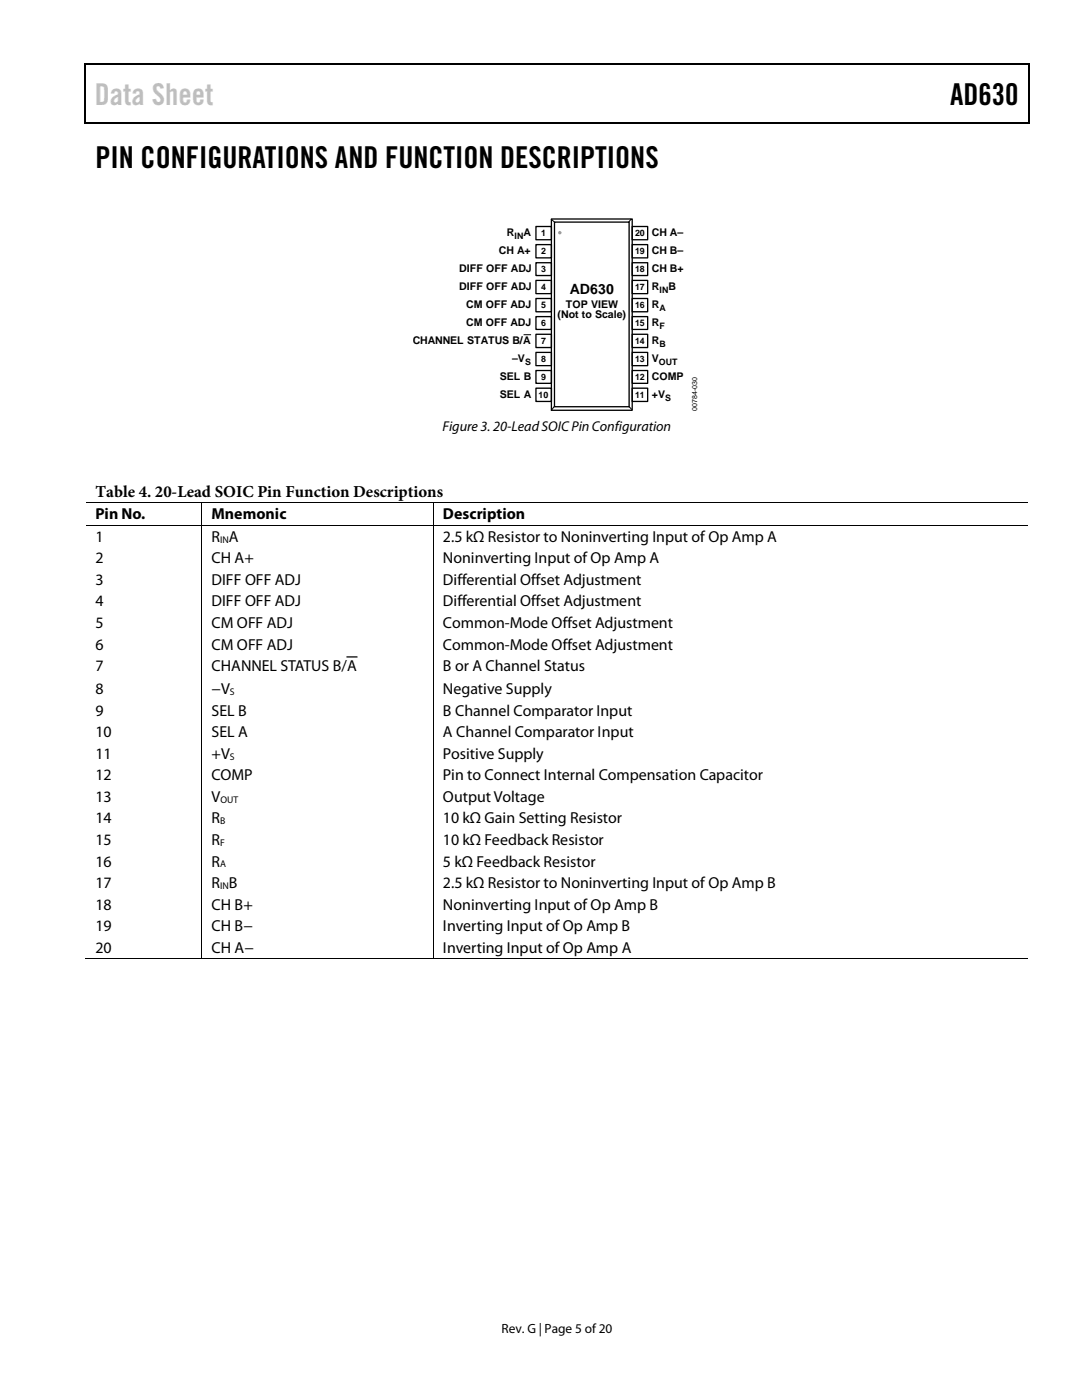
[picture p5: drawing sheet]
<svg xmlns="http://www.w3.org/2000/svg" width="216mm" height="279mm" viewBox="0 0 216 279" stroke-linecap="round" stroke-linejoin="round" font-family="sans-serif">
<defs><g id="words">
<text font-size="6" fill="#c1c1c1" x="18.9" y="20.9">Data Sheet</text>
<g font-size="6">
<text x="189.6" y="20.9">AD630</text>
<text x="19" y="33.6">PIN CONFIGURATIONS AND FUNCTION DESCRIPTIONS</text>
</g>
<text font-size="3.3" x="19" y="99.1">Table 4. 20-Lead SOIC Pin Function Descriptions</text>
<g font-size="3.2">
<text x="19" y="103.7">Pin No.</text>
<text x="42.2" y="103.7">Mnemonic</text>
<text x="88.4" y="103.7">Description</text>
<text x="19" y="108.1">1</text>
<text x="19" y="112.4">2</text>
<text x="42.2" y="108.1">R A</text>
<text x="42.2" y="112.4">CH A+</text>
<text x="88.4" y="108.1">2.5 kΩ Resistor to Noninverting Input of Op Amp A</text>
<text x="88.4" y="112.4">Noninverting Input of Op Amp A</text>
<text x="19" y="116.7">3</text>
<text x="42.2" y="116.7">DIFF OFF ADJ</text>
<text x="88.4" y="116.7">Differential Offset Adjustment</text>
<text x="19" y="121">4</text>
<text x="19" y="125.3">5</text>
<text x="42.2" y="121">DIFF OFF ADJ</text>
<text x="42.2" y="125.3">CM OFF ADJ</text>
<text x="88.4" y="121">Differential Offset Adjustment</text>
<text x="88.4" y="125.3">Common-Mode Offset Adjustment</text>
<text x="19" y="129.6">6</text>
<text x="42.2" y="129.6">CM OFF ADJ</text>
<text x="88.4" y="129.6">Common-Mode Offset Adjustment</text>
<text x="19" y="133.9">7</text>
<text x="42.2" y="133.9">CHANNEL STATUS B/A</text>
<text x="88.4" y="133.9">B or A Channel Status</text>
<text x="19" y="138.6">8</text>
<text x="19" y="142.9">9</text>
<text x="42.2" y="138.6">−V</text>
<text x="42.2" y="142.9">SEL B</text>
<text x="88.4" y="138.6">Negative Supply</text>
<text x="88.4" y="142.9">B Channel Comparator Input</text>
<text x="19" y="147.2">10</text>
<text x="42.2" y="147.2">SEL A</text>
<text x="88.4" y="147.2">A Channel Comparator Input</text>
<text x="19" y="151.5">11</text>
<text x="19" y="155.7">12</text>
<text x="42.2" y="151.5">+V</text>
<text x="42.2" y="155.7">COMP</text>
<text x="88.4" y="151.5">Positive Supply</text>
<text x="88.4" y="155.7">Pin to Connect Internal Compensation Capacitor</text>
<text x="19" y="160.1">13</text>
<text x="42.2" y="160.1">V</text>
<text x="88.4" y="160.1">Output Voltage</text>
<text x="19" y="164.3">14</text>
<text x="42.2" y="164.3">R</text>
<text x="88.4" y="164.3">10 kΩ Gain Setting Resistor</text>
<text x="19" y="168.7">15</text>
<text x="19" y="172.9">16</text>
<text x="42.2" y="168.7">R</text>
<text x="42.2" y="172.9">R</text>
<text x="88.4" y="172.9">5 kΩ Feedback Resistor</text>
<text x="88.4" y="168.7">10 kΩ Feedback Resistor</text>
<text x="19" y="177.2">17</text>
<text x="42.2" y="177.2">R B</text>
<text x="88.4" y="177.2">2.5 kΩ Resistor to Noninverting Input of Op Amp B</text>
<text x="19" y="181.5">18</text>
<text x="19" y="185.8">19</text>
<text x="42.2" y="181.5">CH B+</text>
<text x="42.2" y="185.8">CH B−</text>
<text x="88.4" y="181.5">Noninverting Input of Op Amp B</text>
<text x="88.4" y="185.8">Inverting Input of Op Amp B</text>
<text x="19" y="190.1">20</text>
<text x="42.2" y="190.1">CH A−</text>
<text x="88.4" y="190.1">Inverting Input of Op Amp A</text>
</g>
<g font-size="2.8">
<text x="113.7" y="58.8">AD630</text>
<text x="88.3" y="86.1">Figure 3. 20-Lead SOICPin Configuration</text>
</g>
<text font-size="2.7" x="100.1" y="266">Rev. G | Page 5 of20</text>
<g font-size="2.1">
<text x="101.1" y="47.2">R</text>
<text x="104.4" y="47.2">A</text>
<text x="130.1" y="47.2">CH A–</text>
<text x="99.6" y="50.8">CH A+</text>
<text x="130.1" y="50.8">CH B–</text>
<text x="91.6" y="54.4">DIFF OFF ADJ</text>
<text x="91.6" y="57.9">DIFF OFF ADJ</text>
<text x="130.1" y="54.4">CH B+</text>
<text x="130.1" y="57.9">R</text>
<text x="133.4" y="57.9">B</text>
<text x="93" y="65.1">CM OFF ADJ</text>
<text x="93" y="61.5">CM OFF ADJ</text>
<text x="111.3" y="63.5">(Not to Scale)</text>
<text x="112.9" y="61.4">TOP VIEW</text>
<text x="130.1" y="65.1">R</text>
<text x="130.1" y="61.5">R</text>
<text x="82.4" y="68.7">CHANNEL STATUS B/A</text>
<text x="130.1" y="68.7">R</text>
<text x="99.7" y="75.9">SEL B</text>
<text x="102.2" y="72.3">–V</text>
<text x="130.1" y="75.9">COMP</text>
<text x="130.1" y="72.3">V</text>
<text x="99.7" y="79.5">SEL A</text>
<text x="130.1" y="79.5">+V</text>
</g>
<g font-size="1.9">
<text x="43.9" y="108.3">IN</text>
<text x="45.9" y="138.7">S</text>
<text x="45.9" y="151.6">S</text>
<text x="44" y="160.2">OUT</text>
<text x="43.9" y="164.5">B</text>
<text x="43.9" y="168.8">F</text>
<text x="43.9" y="173.1">A</text>
<text x="43.9" y="177.4">IN</text>
</g>
<g font-size="1.8">
<text x="102.7" y="47.7">IN</text>
<text x="108" y="47.2">1</text>
<text x="126.7" y="47.2">20</text>
<text x="108" y="50.8">2</text>
<text x="126.7" y="50.8">19</text>
<text x="108" y="54.4">3</text>
<text x="108" y="57.9">4</text>
<text x="126.7" y="57.9">17</text>
<text x="126.7" y="54.4">18</text>
<text x="131.6" y="58.5">IN</text>
<text x="108" y="65.1">6</text>
<text x="108" y="61.5">5</text>
<text x="126.7" y="65.1">15</text>
<text x="126.7" y="61.5">16</text>
<text x="131.6" y="65.7">F</text>
<text x="131.6" y="62.1">A</text>
<text x="108" y="68.7">7</text>
<text x="126.7" y="68.7">14</text>
<text x="131.6" y="69.2">B</text>
<text x="104.8" y="72.8">S</text>
<text x="108" y="75.9">9</text>
<text x="108" y="72.3">8</text>
<text x="126.7" y="75.9">12</text>
<text x="126.7" y="72.3">13</text>
<text x="131.5" y="72.8">OUT</text>
<text x="107.5" y="79.5">10</text>
<text x="126.7" y="79.5">11</text>
<text x="132.7" y="80">S</text>
</g>
<text font-size="1.4" x="139.1" y="82" transform="rotate(-90 139.1 82)">00784-030</text>
</g></defs>
<g fill="#000">
<path d="M16.9 12.7h.2v1h-.2zM16.9 12.7h.2v.3h-.2zM82.5 12.7h.3v.3h-.3zM205.1 12.7h.3v1h-.3zM205.1 12.7h.3v.3h-.3zM16.9 24.4h.2v.2h-.2zM82.3 24.4h.2v.2h-.2zM205.1 24.4h.3v.2h-.3zM40.2 100.3h.2v.2h-.2zM40.2 104.8h.2v.2h-.2zM86.4 100.3h.2v.2h-.2zM86.4 104.8h.2v.2h-.2z"/>
<path d="M40.2 191.3h.2v.2h-.2zM86.4 191.3h.2v.2h-.2z"/>
</g>
<path d="M17 13.7v10.7M17.1 12.8h65.4M82.8 12.8h122.3M205.2 13.7v10.7M17.1 24.5h188M69.3 131.1h1.9" fill="none" stroke="#000" stroke-width=".25"/>
<g fill="none" stroke="#000" stroke-width=".2">
<path d="M110 43.8l.6 .4M125.9 43.8l-.5 .5M104.5 66.8h1.5M110.6 81.2l-.6 .7M125.5 81.2l.5 .4M17.1 100.4h23.1M17.1 104.9h23.1M40.3 100.5v4.3M40.3 105v86.3M40.4 100.4h46M40.4 104.9h46M86.5 100.5v4.3"/>
<path d="M86.5 105v86.3M86.6 100.4h118.5M86.6 104.9h118.5M16.9 191.4h23.3M40.4 191.4h46M86.6 191.4h118.5"/>
</g>
<g fill="none" stroke="#000" stroke-width=".26">
<path d="M106.9 59.6h3.1v2.6h-3.1zM106.9 52.4h3.1v2.6h-3.1zM106.9 56h3.1v2.6h-3.1zM106.9 48.8h3.1v2.7h-3.1zM106.9 45.2h3.1v2.6h-3.1zM110 43.7h16.1v38.2h-16.1zM110.6 44.3h14.9v36.9h-14.9zM126.2 59.6h3v2.6h-3zM126.2 56h3v2.6h-3zM126.2 52.4h3v2.6h-3zM126.2 48.8h3v2.7h-3zM126.2 45.2h3v2.6h-3z"/>
<path d="M106.9 77.5h3.1v2.6h-3.1zM106.9 73.9h3.1v2.6h-3.1zM106.9 70.3h3.1v2.7h-3.1zM106.9 66.7h3.1v2.7h-3.1zM106.9 63.2h3.1v2.5h-3.1zM126.1 77.5h3.1v2.6h-3.1zM126.1 73.9h3.1v2.6h-3.1zM126.2 70.3h3v2.7h-3zM126.2 66.7h3v2.7h-3zM126.2 63.2h3v2.5h-3z"/>
</g>
<circle cx="111.7" cy="46.4" r=".35" fill="#a0a0a0"/>
<use href="#words"/>
</svg>
